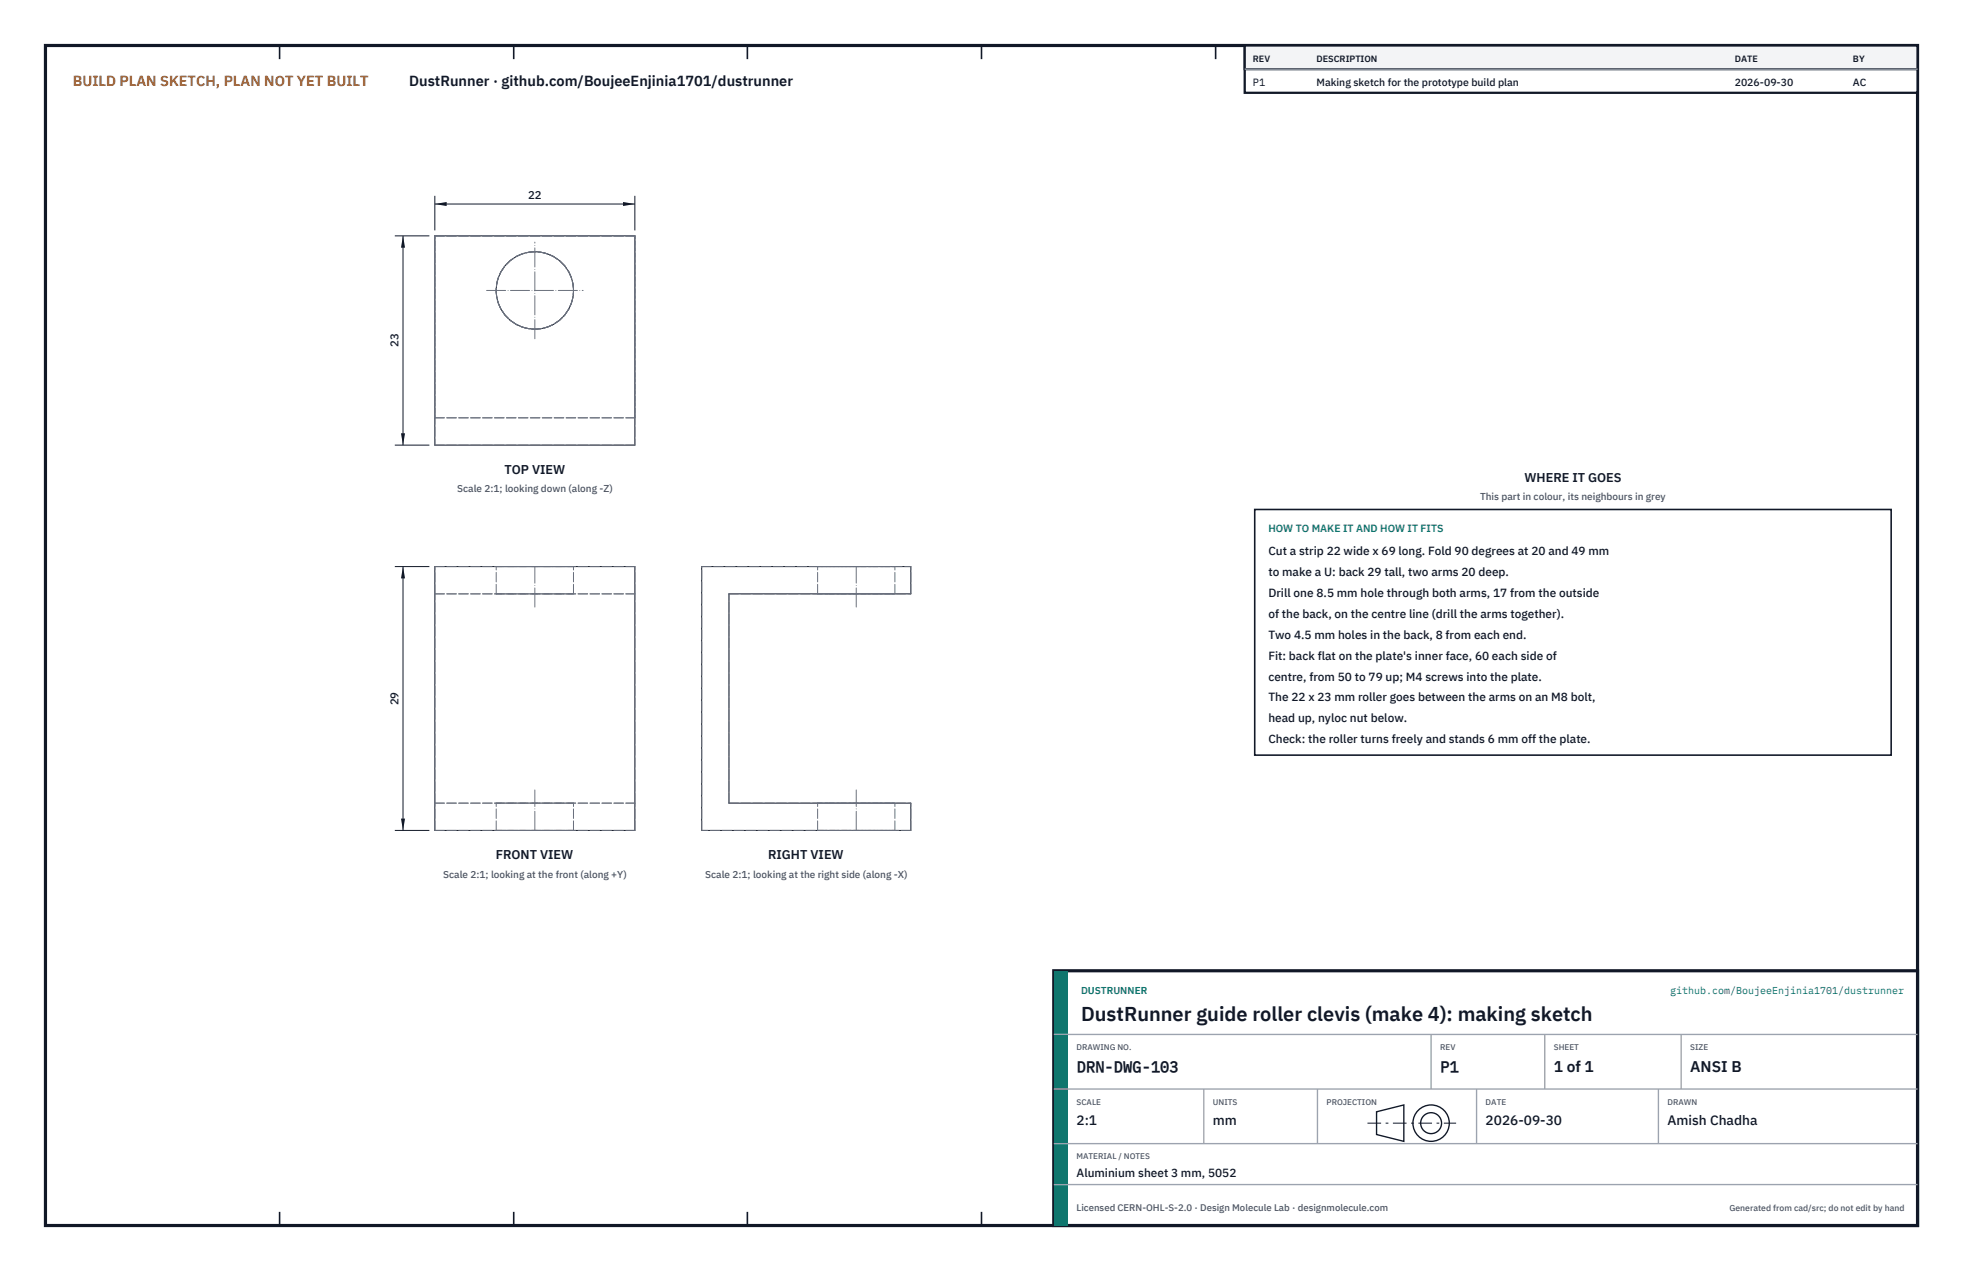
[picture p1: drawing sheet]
<svg xmlns="http://www.w3.org/2000/svg" width="432mm" height="279mm" viewBox="0 0 432 279" stroke-linecap="round" stroke-linejoin="round" font-family="sans-serif">
<defs><g id="words">
<text font-size="4.4" fill="#111827" x="237.8" y="224.4">DustRunner guide roller clevis (make 4): making sketch</text>
<g font-size="3.4" fill="#111827">
<text x="236.8" y="235.6">DRN-DWG-103</text>
<text x="316.8" y="235.6">P1</text>
<text x="341.8" y="235.6">1 of 1</text>
<text x="371.8" y="235.6">ANSI B</text>
</g>
<text font-size="3.2" fill="#b45309" x="16" y="19">BUILD PLAN SKETCH, PLAN NOT YET BUILT</text>
<text font-size="3.2" fill="#111827" x="90" y="19">DustRunner · github.com/BoujeeEnjinia1701/dustrunner</text>
<g font-size="3" fill="#111827">
<text x="236.8" y="247.2">2:1</text>
<text x="266.8" y="247.2">mm</text>
<text x="326.8" y="247.2">2026-09-30</text>
<text x="366.8" y="247.2">Amish Chadha</text>
</g>
<g font-size="2.8" fill="#111827">
<text x="111" y="104.2">TOP VIEW</text>
<text x="335.3" y="106">WHERE IT GOES</text>
<text x="109" y="188.9">FRONT VIEW</text>
<text x="169" y="188.9">RIGHT VIEW</text>
</g>
<g font-size="2.6" fill="#111827">
<text x="279" y="122">Cut a strip 22 wide x 69 long. Fold 90 degrees at 20 and 49 mm</text>
<text x="279" y="126.6">to make a U: back 29 tall, two arms 20 deep.</text>
<text x="279" y="131.2">Drill one 8.5 mm hole through both arms, 17 from the outside</text>
<text x="279" y="135.8">of the back, on the centre line (drill the arms together).</text>
<text x="279" y="140.4">Two 4.5 mm holes in the back, 8 from each end.</text>
<text x="279" y="145">Fit: back flat on the plate's inner face, 60 each side of</text>
<text x="279" y="149.6">centre, from 50 to 79 up; M4 screws into the plate.</text>
<text x="279" y="154.2">The 22 x 23 mm roller goes between the arms on an M8 bolt,</text>
<text x="279" y="158.8">head up, nyloc nut below.</text>
<text x="279" y="163.4">Check: the roller turns freely and stands 6 mm off the plate.</text>
<text x="236.8" y="258.8">Aluminium sheet 3 mm, 5052</text>
</g>
<g font-size="2.5" fill="#111827">
<text x="116.2" y="43.9">22</text>
<text x="87.7" y="76.3" transform="rotate(-90 87.7 76.3)">23</text>
<text x="87.7" y="155.1" transform="rotate(-90 87.7 155.1)">29</text>
</g>
<g font-size="2.3" fill="#111827">
<text x="275.6" y="18.8">P1</text>
<text x="289.6" y="18.8">Making sketch for the prototype build plan</text>
<text x="381.6" y="18.8">2026-09-30</text>
<text x="407.6" y="18.8">AC</text>
</g>
<text font-size="2.3" fill="#0f766e" x="279" y="117">HOW TO MAKE IT AND HOW IT FITS</text>
<g font-size="2.2" fill="#4b5563">
<text x="100.6" y="108.2">Scale 2:1; looking down (along -Z)</text>
<text x="325.6" y="110">This part in colour, its neighbours in grey</text>
<text x="97.5" y="192.9">Scale 2:1; looking at the front (along +Y)</text>
<text x="155.1" y="192.9">Scale 2:1; looking at the right side (along -X)</text>
</g>
<g font-size="2.2" fill="#0f766e">
<text x="237.8" y="218.4">DUSTRUNNER</text>
<text x="367.4" y="218.4">github.com/BoujeeEnjinia1701/dustrunner</text>
</g>
<text font-size="2.1" fill="#4b5563" x="236.8" y="266.2">Licensed CERN-OHL-S-2.0 · Design Molecule Lab · designmolecule.com</text>
<g font-size="2" fill="#111827">
<text x="275.6" y="13.6">REV</text>
<text x="289.6" y="13.6">DESCRIPTION</text>
<text x="381.6" y="13.6">DATE</text>
<text x="407.6" y="13.6">BY</text>
</g>
<text font-size="1.9" fill="#4b5563" x="380.4" y="266.2">Generated from cad/src; do not edit by hand</text>
<g font-size="1.8" fill="#4b5563">
<text x="236.8" y="230.8">DRAWING NO.</text>
<text x="316.8" y="230.8">REV</text>
<text x="341.8" y="230.8">SHEET</text>
<text x="371.8" y="230.8">SIZE</text>
<text x="236.8" y="242.8">SCALE</text>
<text x="266.8" y="242.8">UNITS</text>
<text x="291.8" y="242.8">PROJECTION</text>
<text x="326.8" y="242.8">DATE</text>
<text x="366.8" y="242.8">DRAWN</text>
<text x="236.8" y="254.8">MATERIAL / NOTES</text>
</g>
</g></defs>
<path d="M10 10h411.8v259.4h-411.8z" fill="none" stroke="#111827" stroke-width=".7" stroke-linecap="butt"/>
<g fill="none" stroke="#111827" stroke-width=".35">
<path d="M61.5 10v3M113 10v3M164.4 10v3M215.9 10v3M267.4 10v3M318.9 10v3M370.3 10v3M61.5 266.4v3M113 266.4v3M164.4 266.4v3M215.9 266.4v3M267.4 266.4v3"/>
<path d="M318.9 266.4v3M370.3 266.4v3"/>
</g>
<g fill="none" stroke="#111727" stroke-width=".22">
<path d="M95.6 51.9h44v46h-44zM95.6 124.5h44v58.1h-44zM154.3 124.5h46.1v6h-40.1v46.1h40.1v6h-46.1z"/>
<circle cx="117.6" cy="63.8" r="8.5"/>
</g>
<g fill="none" stroke="#6a7180" stroke-width=".22" stroke-dasharray="2.1 .5">
<path d="M95.6 51.9v46M95.6 51.9h44M139.6 51.9v46M95.6 91.9v-40M95.6 97.9h44M95.6 91.9h44M139.6 91.9v-40M95.6 130.5v-6M95.6 130.5h44M95.6 124.5h44M109.2 130.5h16.9M109.2 124.5h16.9"/>
<path d="M109.2 130.5v-6M126.1 130.5h-16.9M126.1 124.5h-16.9M126.1 130.5v-6M139.6 130.5v-6M154.3 124.5h46.1M160.3 130.5h40.1M179.9 130.5h8.5M179.9 124.5h8.5M179.9 130.5v-6M188.4 130.5h8.4M188.4 124.5h8.4"/>
<path d="M196.8 130.5h-16.9M196.8 124.5h-16.9M196.8 130.5v-6M200.4 130.5v-6M95.6 176.6v-46.1M95.6 176.6h44M109.2 176.6h16.9M126.1 176.6h-16.9M139.6 176.6v-46.1M160.3 176.6h40.1M160.3 176.6v-46.1M179.9 176.6h8.5"/>
<path d="M188.4 176.6h8.4M196.8 176.6h-16.9M95.6 182.6v-6M95.6 182.6h44M109.2 182.6h16.9M109.2 182.6v-6M126.1 182.6h-16.9M126.1 182.6v-6M139.6 182.6v-6M154.3 182.6v-58.1M179.9 182.6h8.5M179.9 182.6v-6"/>
<path d="M188.4 182.6h8.4M196.8 182.6h-16.9M196.8 182.6v-6M200.4 182.6h-46.1M200.4 182.6v-6"/>
<circle cx="117.6" cy="63.8" r="8.5"/>
</g>
<path d="M107 63.8h21.3M117.6 74.5v-21.3M117.6 133.4v-8.9M188.4 133.4v-8.9M117.6 182.6v-9M188.4 182.6v-9" fill="none" stroke="#6a7180" stroke-width=".22" stroke-dasharray="4.2 .5 0 .5"/>
<path d="M95.6 43v7.6M95.6 44.8h44.1M139.7 43v7.6" fill="none" stroke="#111827" stroke-width=".22"/>
<path d="M95.6 44.8l2.7-.4v.9zM137 44.4v.9l2.7-.5z" fill="#111827"/>
<path d="M86.8 51.9h7.6M88.7 51.9v46M86.8 97.9h7.6" fill="none" stroke="#111827" stroke-width=".22"/>
<path d="M88.7 51.9l-.5 2.6h.9zM88.2 95.2h.9l-.4 2.7z" fill="#111827"/>
<path d="M86.8 124.5h7.6M88.7 124.5v58.1M86.8 182.6h7.6" fill="none" stroke="#111827" stroke-width=".22"/>
<path d="M88.7 124.5l-.5 2.7h.9zM88.2 179.9h.9l-.4 2.7z" fill="#111827"/>
<path d="M276 112h140v54h-140z" fill="#fff" stroke="#111827" stroke-width=".35"/>
<path d="M273.8 10h148v10.4h-148z" fill="#fff" stroke="#111827" stroke-width=".5"/>
<path d="M273.8 10h148v5.2h-148z" fill="#f3f4f6" stroke="#111827" stroke-width=".5"/>
<path d="M273.8 15.2h148" fill="none" stroke="#9ca3af" stroke-width=".3"/>
<path d="M231.8 213.4h190v56h-190z" fill="#fff" stroke="#111827" stroke-width=".7" stroke-linecap="butt"/>
<path d="M231.8 213.4h3v56h-3z" fill="#0f766e"/>
<path d="M231.8 227.4h190M231.8 239.4h190M264.8 239.4v12M289.8 239.4v12M314.8 227.4v12M324.8 239.4v12M339.8 227.4v12M364.8 239.4v12M369.8 227.4v12M231.8 251.4h190M231.8 260.4h190" fill="none" stroke="#9ca3af" stroke-width=".3"/>
<g fill="none" stroke="#111827" stroke-width=".3">
<path d="M302.8 244.4l6-1.5v8l-6-1.5z"/>
<circle cx="314.8" cy="246.9" r="4"/>
<circle cx="314.8" cy="246.9" r="2.3"/>
</g>
<path d="M300.8 246.9h19.5" fill="none" stroke="#111827" stroke-width=".22" stroke-dasharray="3 1 .6 1" stroke-linecap="butt"/>
<use href="#words"/>
</svg>
